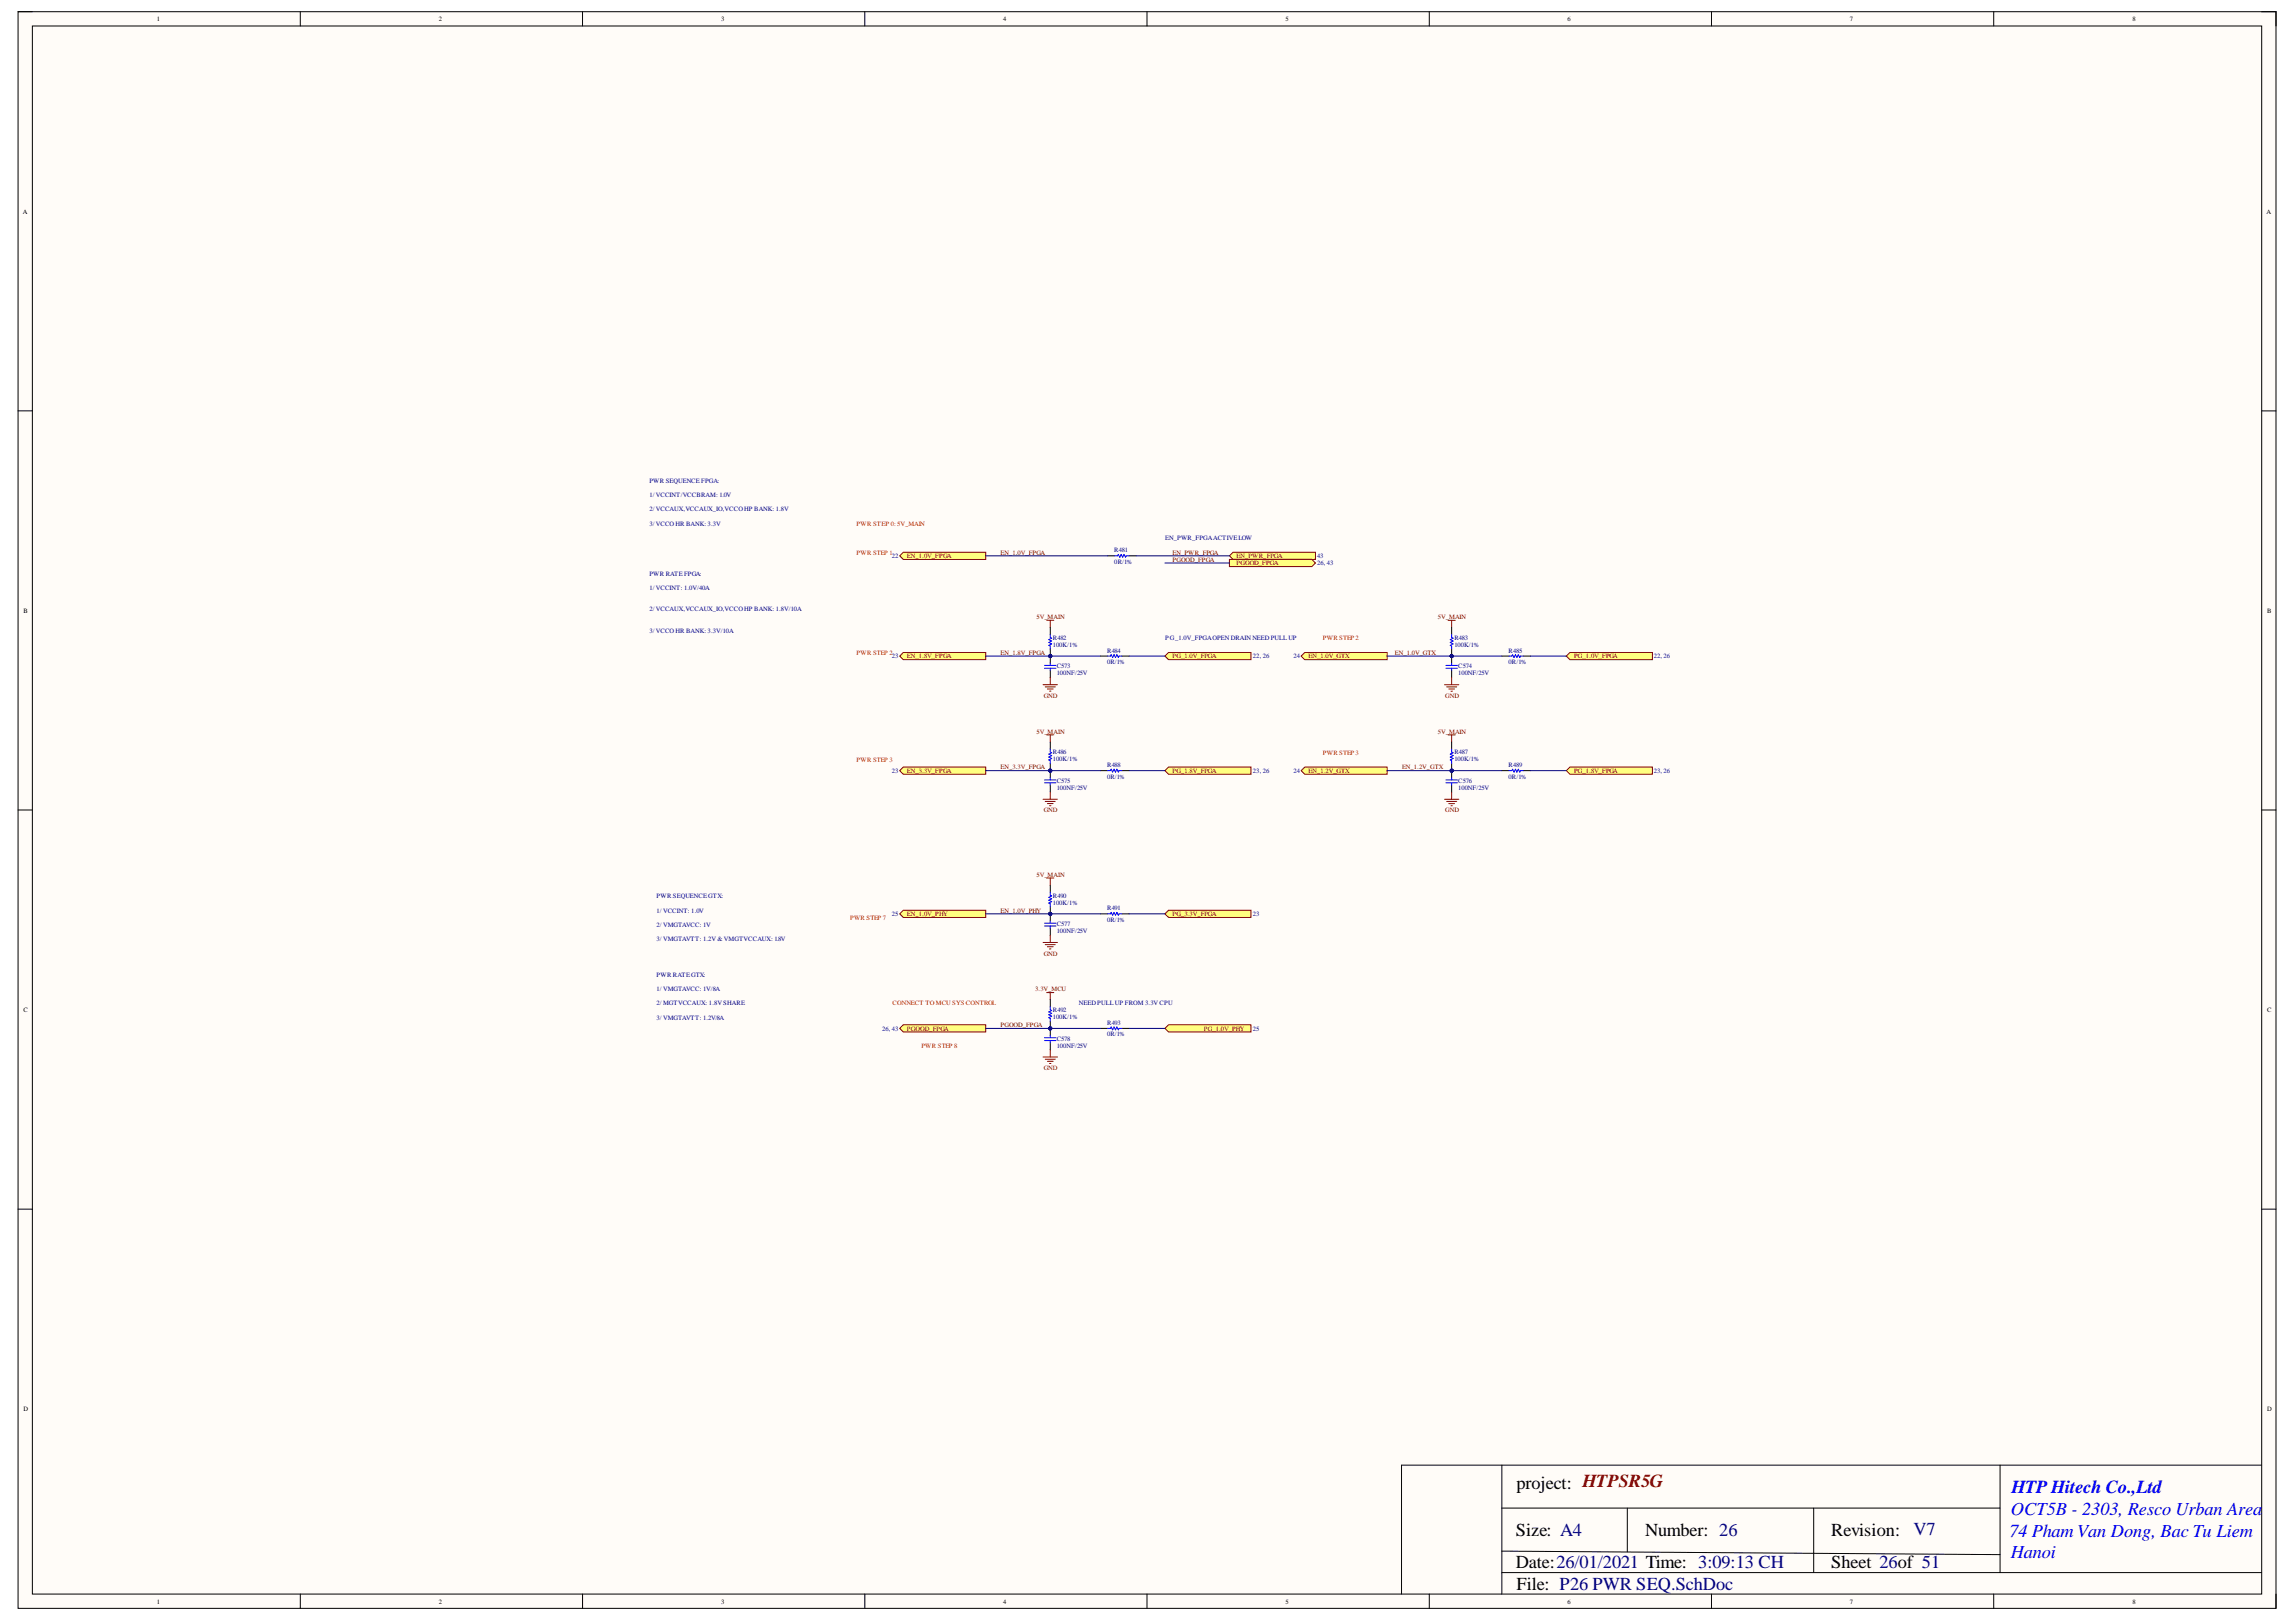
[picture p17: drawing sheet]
<svg xmlns="http://www.w3.org/2000/svg" width="297mm" height="210mm" viewBox="0 0 297 210" stroke-linecap="round" stroke-linejoin="round" font-family="sans-serif">
<defs><g id="words">
<g font-size="2.4">
<text x="196.2" y="192.6">project: HTPSR5G</text>
<text x="196.1" y="198.8">Size: A4</text>
<text x="196.1" y="202.9">Date:26/01/2021 Time: 3:09:13 CH</text>
<text x="212.9" y="198.8">Number: 26</text>
<text x="236.9" y="198.8">Revision:</text>
<text x="236.9" y="202.9">Sheet 26of 51</text>
<text x="196.2" y="205.7">File: P26 PWR SEQ.SchDoc</text>
</g>
<g font-size="2.4" fill="#00f">
<text x="260.1" y="196">OCT5B - 2303, Resco Urban Area</text>
<text x="260.2" y="193.2">HTP Hitech Co.,Ltd</text>
<text x="260" y="198.9">74 Pham Van Dong, Bac Tu Liem</text>
<text x="260.1" y="201.6">Hanoi</text>
</g>
<text font-size="2.4" fill="#000080" x="247.5" y="198.6">V7</text>
<g font-size=".8">
<text x="20.3" y="2.7">1</text>
<text x="56.8" y="2.7">2</text>
<text x="93.3" y="2.7">3</text>
<text x="129.8" y="2.7">4</text>
<text x="166.3" y="2.7">5</text>
<text x="202.8" y="2.7">6</text>
<text x="239.3" y="2.7">7</text>
<text x="275.9" y="2.7">8</text>
<text x="3" y="27.6">A</text>
<text x="293.2" y="27.6">A</text>
<text x="3" y="79.3">B</text>
<text x="293.3" y="79.3">B</text>
<text x="3" y="130.9">C</text>
<text x="293.3" y="130.9">C</text>
<text x="3" y="182.6">D</text>
<text x="293.3" y="182.6">D</text>
<text x="20.3" y="207.5">1</text>
<text x="56.8" y="207.5">2</text>
<text x="93.3" y="207.5">3</text>
<text x="129.8" y="207.5">4</text>
<text x="166.3" y="207.5">5</text>
<text x="202.8" y="207.5">6</text>
<text x="239.3" y="207.5">7</text>
<text x="275.9" y="207.5">8</text>
</g>
<g font-size=".8" fill="#000080">
<text x="84" y="62.5">PWR SEQUENCE FPGA:</text>
<text x="84" y="64.3">1/ VCCINT/VCCBRAM: 1.0V</text>
<text x="84" y="66.2">2/ VCCAUX,VCCAUX_IO,VCCO HP BANK: 1.8V</text>
<text x="84" y="68.1">3/ VCCO HR BANK: 3.3V</text>
<text x="144.2" y="71.4">R481</text>
<text x="150.8" y="69.9">EN_PWR_FPGAACTIVE LOW</text>
<text x="84" y="74.6">PWR RATE FPGA:</text>
<text x="84" y="76.3">1/ VCCINT: 1.0V/40A</text>
<text x="115.4" y="72.2">22</text>
<text x="144.2" y="73">0R/1%</text>
<text x="170.4" y="72.2">43</text>
<text x="170.4" y="73.1">26, 43</text>
<text x="84" y="79.1">2/ VCCAUX,VCCAUX_IO,VCCO HP BANK: 1.8V/10A</text>
<text x="84" y="81.9">3/ VCCO HR BANK: 3.3V/10A</text>
<text x="136.2" y="83.7">100K/1%</text>
<text x="136.2" y="82.8">R482</text>
<text x="150.8" y="82.8">PG_1.0V_FPGAOPEN DRAIN NEED PULL UP</text>
<text x="188.2" y="83.7">100K/1%</text>
<text x="188.2" y="82.8">R483</text>
<text x="115.4" y="85.2">23</text>
<text x="136.7" y="87.4">100NF/25V</text>
<text x="136.7" y="86.5">C573</text>
<text x="143.2" y="85.9">0R/1%</text>
<text x="143.2" y="84.4">R484</text>
<text x="162.1" y="85.2">22, 26</text>
<text x="167.3" y="85.2">24</text>
<text x="188.7" y="87.4">100NF/25V</text>
<text x="188.7" y="86.5">C574</text>
<text x="195.2" y="85.9">0R/1%</text>
<text x="195.2" y="84.4">R485</text>
<text x="214" y="85.2">22, 26</text>
<text x="115.4" y="100">23</text>
<text x="136.2" y="98.5">100K/1%</text>
<text x="136.2" y="97.6">R486</text>
<text x="136.7" y="101.3">C575</text>
<text x="143.2" y="100.8">0R/1%</text>
<text x="143.2" y="99.2">R488</text>
<text x="162.1" y="100">23, 26</text>
<text x="167.3" y="100">24</text>
<text x="188.2" y="98.5">100K/1%</text>
<text x="188.2" y="97.6">R487</text>
<text x="188.7" y="101.3">C576</text>
<text x="195.2" y="100.8">0R/1%</text>
<text x="195.2" y="99.2">R489</text>
<text x="214" y="100">23, 26</text>
<text x="136.7" y="102.2">100NF/25V</text>
<text x="188.7" y="102.2">100NF/25V</text>
<text x="84.9" y="116.2">PWR SEQUENCE GTX:</text>
<text x="84.9" y="118.1">1/ VCCINT: 1.0V</text>
<text x="84.9" y="120">2/ VMGTAVCC: 1V</text>
<text x="115.4" y="118.5">25</text>
<text x="136.2" y="117.1">100K/1%</text>
<text x="136.2" y="116.1">R490</text>
<text x="136.7" y="119.9">C577</text>
<text x="143.2" y="119.3">0R/1%</text>
<text x="143.2" y="117.8">R491</text>
<text x="162.1" y="118.5">23</text>
<text x="84.9" y="121.8">3/ VMGTAVTT: 1.2V &amp; VMGTVCCAUX: 1.8V</text>
<text x="136.7" y="120.8">100NF/25V</text>
<text x="84.9" y="126.4">PWR RATE GTX:</text>
<text x="84.9" y="128.2">1/ VMGTAVCC: 1V/8A</text>
<text x="84.9" y="130.1">2/ MGTVCCAUX: 1.8V SHARE</text>
<text x="84.9" y="132">3/ VMGTAVTT: 1.2V/8A</text>
<text x="136.2" y="131.9">100K/1%</text>
<text x="136.2" y="130.9">R492</text>
<text x="139.6" y="130.1">NEED PULL UP FROM 3.3V CPU</text>
<text x="114.1" y="133.4">26, 43</text>
<text x="136.7" y="135.6">100NF/25V</text>
<text x="136.7" y="134.7">C578</text>
<text x="143.2" y="134.1">0R/1%</text>
<text x="143.2" y="132.6">R493</text>
<text x="162.1" y="133.4">25</text>
</g>
<g font-size=".8" fill="#f00">
<text x="110.8" y="68.1">PWR STEP 0: 5V_MAIN</text>
<text x="110.8" y="71.8">PWR STEP 1</text>
<text x="171.1" y="82.8">PWR STEP 2</text>
<text x="110.8" y="84.7">PWR STEP 2</text>
<text x="110.8" y="98.7">PWR STEP 3</text>
<text x="171.1" y="97.7">PWR STEP 3</text>
<text x="110" y="119">PWR STEP 7</text>
<text x="115.5" y="130.1">CONNECT TO MCU SYS CONTROL</text>
<text x="119.2" y="135.7">PWR STEP 8</text>
</g>
<g font-size=".8" fill="#800000">
<text x="129.4" y="71.8">EN_1.0V_FPGA</text>
<text x="151.7" y="71.8">EN_PWR_FPGA</text>
<text x="117.3" y="72.2">EN_1.0V_FPGA</text>
<text x="151.7" y="72.7">PGOOD_FPGA</text>
<text x="160" y="72.2">EN_PWR_FPGA</text>
<text x="160" y="73.1">PGOOD_FPGA</text>
<text x="134.1" y="80.1">5V_MAIN</text>
<text x="186" y="80.1">5V_MAIN</text>
<text x="117.3" y="85.2">EN_1.8V_FPGA</text>
<text x="129.4" y="84.7">EN_1.8V_FPGA</text>
<text x="151.7" y="85.2">PG_1.0V_FPGA</text>
<text x="169.3" y="85.2">EN_1.0V_GTX</text>
<text x="180.5" y="84.7">EN_1.0V_GTX</text>
<text x="203.6" y="85.2">PG_1.0V_FPGA</text>
<text x="134.1" y="94.9">5V_MAIN</text>
<text x="135" y="90.3">GND</text>
<text x="186" y="94.9">5V_MAIN</text>
<text x="187" y="90.3">GND</text>
<text x="117.3" y="100">EN_3.3V_FPGA</text>
<text x="129.4" y="99.6">EN_3.3V_FPGA</text>
<text x="151.7" y="100">PG_1.8V_FPGA</text>
<text x="169.3" y="100">EN_1.2V_GTX</text>
<text x="181.4" y="99.6">EN_1.2V_GTX</text>
<text x="203.6" y="100">PG_1.8V_FPGA</text>
<text x="135" y="105.1">GND</text>
<text x="187" y="105.1">GND</text>
<text x="134.1" y="113.4">5V_MAIN</text>
<text x="117.3" y="118.5">EN_1.0V_PHY</text>
<text x="129.4" y="118.1">EN_1.0V_PHY</text>
<text x="151.7" y="118.5">PG_3.3V_FPGA</text>
<text x="135" y="123.7">GND</text>
<text x="133.9" y="128.2">3.3V_MCU</text>
<text x="117.3" y="133.4">PGOOD_FPGA</text>
<text x="129.4" y="132.9">PGOOD_FPGA</text>
<text x="155.7" y="133.4">PG_1.0V_PHY</text>
<text x="135" y="138.5">GND</text>
</g>
</g></defs>
<path d="M2.3 1.5h292.2v206.6h-292.2z" fill-rule="evenodd" fill="#fffcf8"/>
<path d="M2.3 1.5h292.2v206.6h-292.2z" fill="none" stroke="#000" stroke-width=".13"/>
<path d="M4.2 3.4h288.4v202.9h-288.4z" fill-rule="evenodd" fill="#fffcf8"/>
<g fill="none" stroke="#000" stroke-width=".13">
<path d="M2.3 1.5h1.9M4.2 3.4h288.4v202.9h-288.4zM38.8 1.5v1.9M75.4 1.5v1.9M111.9 1.5v1.9M148.4 1.5v1.9M184.9 1.5v1.9M221.4 1.5v1.9M257.9 1.5v1.9M292.6 1.5h1.9v1.9M2.3 53.2h1.9M292.6 53.2h1.9"/>
<path d="M2.3 104.8h1.9M292.6 104.8h1.9M2.3 156.5h1.9M292.6 156.5h1.9M194.3 189.6v16.7M194.3 195.2h64.5M210.5 195.2v5.6M234.6 195.2v8.3M258.8 189.6v13.9M292.6 189.6h-111.3v16.7M38.9 206.3v1.8M75.4 206.3v1.8"/>
<path d="M111.9 206.3v1.8M148.4 206.3v1.8M184.9 206.3v1.8M194.3 200.7l64.5 .5M194.3 203.5h98.3M221.4 206.3v1.8M257.9 206.3v1.8M294.5 206.3v1.8"/>
</g>
<path d="M116.4 71.9l.5-.4h10.6v.9h-10.6z" fill-rule="evenodd" fill="#ffff80"/>
<path d="M116.4 71.9l.5-.4h10.6v.9h-10.6z" fill="none" stroke="#800000" stroke-width=".13"/>
<path d="M116.9 84.4h10.6v1h-10.6l-.5-.5z" fill-rule="evenodd" fill="#ffff80"/>
<path d="M116.9 84.4h10.6v1h-10.6l-.5-.5z" fill="none" stroke="#800000" stroke-width=".13"/>
<path d="M116.9 99.3h10.6v.9h-10.6l-.5-.5z" fill-rule="evenodd" fill="#ffff80"/>
<path d="M116.9 99.3h10.6v.9h-10.6l-.5-.5z" fill="none" stroke="#800000" stroke-width=".13"/>
<circle cx="135.9" cy="84.9" r=".18" fill="#000080"/>
<circle cx="135.9" cy="84.9" r=".18" fill="none" stroke="#000080" stroke-width=".13"/>
<path d="M135.9 84.9v.9M135.9 86.8v.9" fill="none" stroke="#000" stroke-width=".13"/>
<circle cx="135.9" cy="84.9" r=".18" fill="#000080"/>
<circle cx="135.9" cy="84.9" r=".18" fill="none" stroke="#000080" stroke-width=".13"/>
<path d="M135.1 86.1h1.5M135.1 86.5h1.5M135.9 85.8v.3M135.9 86.5v.3" fill="none" stroke="#00f" stroke-width=".13"/>
<path d="M134.9 88.6h1.9M135.2 88.9h1.3M135.4 80.3h.9M135.5 89.2h.7M135.8 89.4h.2M135.9 80.3v.9M135.9 87.7v.9" fill="none" stroke="#800000" stroke-width=".13"/>
<circle cx="135.9" cy="99.7" r=".18" fill="#000080"/>
<circle cx="135.9" cy="99.7" r=".18" fill="none" stroke="#000080" stroke-width=".13"/>
<path d="M135.9 99.7v1M135.9 101.6v.9" fill="none" stroke="#000" stroke-width=".13"/>
<circle cx="135.9" cy="99.7" r=".18" fill="#000080"/>
<circle cx="135.9" cy="99.7" r=".18" fill="none" stroke="#000080" stroke-width=".13"/>
<path d="M143.3 84.9h.4l.1-.2 .1 .4 .2-.4 .2 .4 .2-.4 .2 .4 .1-.2h.3M135.1 100.9h1.5M135.1 101.3h1.5M135.9 100.7v.2M135.9 101.3v.3" fill="none" stroke="#00f" stroke-width=".13"/>
<path d="M135.4 95.1h.9M135.9 95.1v.9M134.9 103.4h1.9M135.2 103.7h1.3M135.5 104h.7M135.8 104.3h.2M135.9 102.5v.9" fill="none" stroke="#800000" stroke-width=".13"/>
<path d="M142.4 84.9h.9M145.1 84.9h1" fill="none" stroke="#000" stroke-width=".13"/>
<path d="M150.7 84.9l.5-.5h10.6v1h-10.6z" fill-rule="evenodd" fill="#ffff80"/>
<path d="M150.7 84.9l.5-.5h10.6v1h-10.6z" fill="none" stroke="#800000" stroke-width=".13"/>
<path d="M142.4 99.7h.9M145.1 99.7h1" fill="none" stroke="#000" stroke-width=".13"/>
<path d="M143.3 99.7h.4l.1-.2 .1 .4 .2-.4 .2 .4 .2-.4 .2 .4 .1-.2h.3" fill="none" stroke="#00f" stroke-width=".13"/>
<path d="M150.7 99.7l.5-.4h10.6v.9h-10.6z" fill-rule="evenodd" fill="#ffff80"/>
<path d="M150.7 99.7l.5-.4h10.6v.9h-10.6z" fill="none" stroke="#800000" stroke-width=".13"/>
<path d="M116.9 132.6h10.6v.9h-10.6l-.5-.4z" fill-rule="evenodd" fill="#ffff80"/>
<path d="M116.9 132.6h10.6v.9h-10.6l-.5-.4z" fill="none" stroke="#800000" stroke-width=".13"/>
<circle cx="135.9" cy="133.1" r=".18" fill="#000080"/>
<circle cx="135.9" cy="133.1" r=".18" fill="none" stroke="#000080" stroke-width=".13"/>
<path d="M135.9 133.1v.9M135.9 134.9v1" fill="none" stroke="#000" stroke-width=".13"/>
<circle cx="135.9" cy="133.1" r=".18" fill="#000080"/>
<circle cx="135.9" cy="133.1" r=".18" fill="none" stroke="#000080" stroke-width=".13"/>
<path d="M135.1 134.3h1.5M135.1 134.7h1.5M135.9 134v.3M135.9 134.7v.2" fill="none" stroke="#00f" stroke-width=".13"/>
<path d="M134.9 136.8h1.9M135.2 137.1h1.3M135.4 128.5h.9M135.5 137.3h.7M135.8 137.6h.2M135.9 128.5v.9M135.9 135.9v.9" fill="none" stroke="#800000" stroke-width=".13"/>
<circle cx="135.9" cy="133.1" r=".18" fill="#000080"/>
<circle cx="135.9" cy="133.1" r=".18" fill="none" stroke="#000080" stroke-width=".13"/>
<path d="M135.9 129.4v.9M135.9 132.2v.9" fill="none" stroke="#000" stroke-width=".13"/>
<circle cx="135.9" cy="133.1" r=".18" fill="#000080"/>
<circle cx="135.9" cy="133.1" r=".18" fill="none" stroke="#000080" stroke-width=".13"/>
<path d="M135.9 130.3v.4l.2 .1-.4 .2 .4 .1-.4 .2 .4 .2-.4 .2 .2 .1v.4M143.3 133.1h.4l.1-.2 .1 .4 .2-.4 .2 .4 .2-.4 .2 .4 .1-.2h.3" fill="none" stroke="#00f" stroke-width=".13"/>
<path d="M142.4 133.1h.9M145.1 133.1h1" fill="none" stroke="#000" stroke-width=".13"/>
<path d="M168.3 84.9l.5-.5h10.7v1h-10.7z" fill-rule="evenodd" fill="#ffff80"/>
<path d="M168.3 84.9l.5-.5h10.7v1h-10.7z" fill="none" stroke="#800000" stroke-width=".13"/>
<circle cx="187.8" cy="84.9" r=".18" fill="#000080"/>
<circle cx="187.8" cy="84.9" r=".18" fill="none" stroke="#000080" stroke-width=".13"/>
<path d="M187.8 84.9v.9M187.8 86.8v.9" fill="none" stroke="#000" stroke-width=".13"/>
<circle cx="187.8" cy="84.9" r=".18" fill="#000080"/>
<circle cx="187.8" cy="84.9" r=".18" fill="none" stroke="#000080" stroke-width=".13"/>
<path d="M187.1 86.1h1.5M187.1 86.5h1.5M187.8 85.8v.3M187.8 86.5v.3" fill="none" stroke="#00f" stroke-width=".13"/>
<path d="M186.9 88.6h1.8M187.2 88.9h1.3M187.3 80.3h1M187.4 89.2h.8M187.7 89.4h.2M187.8 80.3v.9M187.8 87.7v.9" fill="none" stroke="#800000" stroke-width=".13"/>
<circle cx="187.8" cy="84.9" r=".18" fill="#000080"/>
<circle cx="187.8" cy="84.9" r=".18" fill="none" stroke="#000080" stroke-width=".13"/>
<path d="M187.8 81.2v.9M187.8 84v.9" fill="none" stroke="#000" stroke-width=".13"/>
<circle cx="187.8" cy="84.9" r=".18" fill="#000080"/>
<circle cx="187.8" cy="84.9" r=".18" fill="none" stroke="#000080" stroke-width=".13"/>
<path d="M187.8 82.1v.4l.2 .1-.4 .2 .4 .2-.4 .1 .4 .2-.4 .2 .2 .1v.4M195.2 84.9h.4l.1-.2 .2 .4 .2-.4 .1 .4 .2-.4 .2 .4 .1-.2h.4" fill="none" stroke="#00f" stroke-width=".13"/>
<path d="M194.3 84.9h.9M197.1 84.9h.9" fill="none" stroke="#000" stroke-width=".13"/>
<circle cx="187.8" cy="99.7" r=".18" fill="#000080"/>
<circle cx="187.8" cy="99.7" r=".18" fill="none" stroke="#000080" stroke-width=".13"/>
<path d="M187.8 99.7v1M187.8 101.6v.9" fill="none" stroke="#000" stroke-width=".13"/>
<circle cx="187.8" cy="99.7" r=".18" fill="#000080"/>
<circle cx="187.8" cy="99.7" r=".18" fill="none" stroke="#000080" stroke-width=".13"/>
<path d="M187.1 100.9h1.5M187.1 101.3h1.5M187.8 100.7v.2M187.8 101.3v.3" fill="none" stroke="#00f" stroke-width=".13"/>
<path d="M187.3 95.1h1M187.8 95.1v.9M186.9 103.4h1.8M187.2 103.7h1.3M187.4 104h.8M187.7 104.3h.2M187.8 102.5v.9" fill="none" stroke="#800000" stroke-width=".13"/>
<circle cx="187.8" cy="99.7" r=".18" fill="#000080"/>
<circle cx="187.8" cy="99.7" r=".18" fill="none" stroke="#000080" stroke-width=".13"/>
<path d="M187.8 96v.9M187.8 98.8v.9" fill="none" stroke="#000" stroke-width=".13"/>
<circle cx="187.8" cy="99.7" r=".18" fill="#000080"/>
<circle cx="187.8" cy="99.7" r=".18" fill="none" stroke="#000080" stroke-width=".13"/>
<path d="M187.8 96.9v.4l.2 .1-.4 .2 .4 .2-.4 .2 .4 .2-.4 .1 .2 .1v.4M195.2 99.7h.4l.1-.2 .2 .4 .2-.4 .1 .4 .2-.4 .2 .4 .1-.2h.4" fill="none" stroke="#00f" stroke-width=".13"/>
<path d="M194.3 99.7h.9M197.1 99.7h.9" fill="none" stroke="#000" stroke-width=".13"/>
<path d="M168.3 99.7l.5-.4h10.7v.9h-10.7z" fill-rule="evenodd" fill="#ffff80"/>
<path d="M168.3 99.7l.5-.4h10.7v.9h-10.7z" fill="none" stroke="#800000" stroke-width=".13"/>
<path d="M159.1 71.9l.4-.4h10.7v.9h-10.7z" fill-rule="evenodd" fill="#ffff80"/>
<path d="M159.1 71.9l.4-.4h10.7v.9h-10.7z" fill="none" stroke="#800000" stroke-width=".13"/>
<path d="M159.1 72.4h10.6l.5 .5-.5 .4h-10.6z" fill-rule="evenodd" fill="#ffff80"/>
<path d="M159.1 72.4h10.6l.5 .5-.5 .4h-10.6z" fill="none" stroke="#800000" stroke-width=".13"/>
<path d="M143.3 71.9h.9M146.1 71.9h.9" fill="none" stroke="#000" stroke-width=".13"/>
<path d="M144.2 71.9h.4l.1-.2 .2 .4 .2-.4 .1 .4 .2-.4 .2 .4 .1-.2h.4" fill="none" stroke="#00f" stroke-width=".13"/>
<path d="M150.7 133.1l.5-.5h10.6v.9h-10.6z" fill-rule="evenodd" fill="#ffff80"/>
<path d="M150.7 133.1l.5-.5h10.6v.9h-10.6z" fill="none" stroke="#800000" stroke-width=".13"/>
<path d="M116.9 117.8h10.6v.9h-10.6l-.5-.4z" fill-rule="evenodd" fill="#ffff80"/>
<path d="M116.9 117.8h10.6v.9h-10.6l-.5-.4z" fill="none" stroke="#800000" stroke-width=".13"/>
<circle cx="135.9" cy="118.3" r=".19" fill="#000080"/>
<circle cx="135.9" cy="118.3" r=".19" fill="none" stroke="#000080" stroke-width=".13"/>
<path d="M135.9 118.3v.9M135.9 120.1v.9" fill="none" stroke="#000" stroke-width=".13"/>
<circle cx="135.9" cy="118.3" r=".19" fill="#000080"/>
<circle cx="135.9" cy="118.3" r=".19" fill="none" stroke="#000080" stroke-width=".13"/>
<path d="M135.1 119.5h1.5M135.1 119.8h1.5M135.9 119.2v.3M135.9 119.8v.3" fill="none" stroke="#00f" stroke-width=".13"/>
<path d="M134.9 122h1.9M135.2 122.2h1.3M135.5 122.5h.7M135.8 122.8h.2M135.9 121v1" fill="none" stroke="#800000" stroke-width=".13"/>
<circle cx="135.9" cy="118.3" r=".19" fill="#000080"/>
<circle cx="135.9" cy="118.3" r=".19" fill="none" stroke="#000080" stroke-width=".13"/>
<path d="M135.9 114.6v.9M135.9 117.3v1" fill="none" stroke="#000" stroke-width=".13"/>
<circle cx="135.9" cy="118.3" r=".19" fill="#000080"/>
<circle cx="135.9" cy="118.3" r=".19" fill="none" stroke="#000080" stroke-width=".13"/>
<path d="M135.9 115.5v.4h.2l-.4 .2 .4 .2-.4 .2 .4 .2-.4 .2 .2 .1v.3M143.3 118.3h.4l.1-.2 .1 .3 .2-.3 .2 .3 .2-.3 .2 .3 .1-.1h.3" fill="none" stroke="#00f" stroke-width=".13"/>
<path d="M142.4 118.3h.9M145.1 118.3h1" fill="none" stroke="#000" stroke-width=".13"/>
<path d="M135.4 113.6h.9M135.9 113.6v1" fill="none" stroke="#800000" stroke-width=".13"/>
<circle cx="135.9" cy="84.9" r=".18" fill="#000080"/>
<circle cx="135.9" cy="84.9" r=".18" fill="none" stroke="#000080" stroke-width=".13"/>
<path d="M135.9 84v.9" fill="none" stroke="#000" stroke-width=".13"/>
<circle cx="135.9" cy="84.9" r=".18" fill="#000080"/>
<circle cx="135.9" cy="84.9" r=".18" fill="none" stroke="#000080" stroke-width=".13"/>
<path d="M135.9 81.2v.9" fill="none" stroke="#000" stroke-width=".13"/>
<path d="M135.9 82.1v.4l.2 .1-.4 .2 .4 .2-.4 .1 .4 .2-.4 .2 .2 .1v.4" fill="none" stroke="#00f" stroke-width=".13"/>
<circle cx="135.9" cy="99.7" r=".18" fill="#000080"/>
<circle cx="135.9" cy="99.7" r=".18" fill="none" stroke="#000080" stroke-width=".13"/>
<path d="M135.9 98.8v.9" fill="none" stroke="#000" stroke-width=".13"/>
<circle cx="135.9" cy="99.7" r=".18" fill="#000080"/>
<circle cx="135.9" cy="99.7" r=".18" fill="none" stroke="#000080" stroke-width=".13"/>
<path d="M135.9 96v.9" fill="none" stroke="#000" stroke-width=".13"/>
<path d="M135.9 96.9v.4l.2 .1-.4 .2 .4 .2-.4 .2 .4 .2-.4 .1 .2 .1v.4" fill="none" stroke="#00f" stroke-width=".13"/>
<path d="M202.6 84.9l.5-.5h10.7v1h-10.7z" fill-rule="evenodd" fill="#ffff80"/>
<path d="M202.6 84.9l.5-.5h10.7v1h-10.7z" fill="none" stroke="#800000" stroke-width=".13"/>
<path d="M202.6 99.7l.5-.4h10.7v.9h-10.7z" fill-rule="evenodd" fill="#ffff80"/>
<path d="M202.6 99.7l.5-.4h10.7v.9h-10.7z" fill="none" stroke="#800000" stroke-width=".13"/>
<path d="M150.7 118.3l.5-.5h10.6v.9h-10.6z" fill-rule="evenodd" fill="#ffff80"/>
<path d="M150.7 118.3l.5-.5h10.6v.9h-10.6z" fill="none" stroke="#800000" stroke-width=".13"/>
<path d="M127.5 71.9h15.8M127.5 133.1h8.4" fill="none" stroke="#000080" stroke-width=".13"/>
<circle cx="135.9" cy="133.1" r=".18" fill="#000080"/>
<g fill="none" stroke="#000080" stroke-width=".13">
<path d="M127.5 118.3h8.4"/>
<circle cx="135.9" cy="133.1" r=".18"/>
</g>
<circle cx="135.9" cy="118.3" r=".19" fill="#000080"/>
<g fill="none" stroke="#000080" stroke-width=".13">
<path d="M127.5 99.7h8.4"/>
<circle cx="135.9" cy="118.3" r=".19"/>
</g>
<circle cx="135.9" cy="99.7" r=".18" fill="#000080"/>
<g fill="none" stroke="#000080" stroke-width=".13">
<path d="M127.5 84.9h8.4"/>
<circle cx="135.9" cy="99.7" r=".18"/>
</g>
<circle cx="135.9" cy="84.9" r=".18" fill="#000080"/>
<g fill="none" stroke="#000080" stroke-width=".13">
<path d="M135.9 133.1h6.5"/>
<circle cx="135.9" cy="84.9" r=".18"/>
</g>
<circle cx="135.9" cy="133.1" r=".18" fill="#000080"/>
<g fill="none" stroke="#000080" stroke-width=".13">
<path d="M135.9 118.3h6.5"/>
<circle cx="135.9" cy="133.1" r=".18"/>
</g>
<circle cx="135.9" cy="118.3" r=".19" fill="#000080"/>
<g fill="none" stroke="#000080" stroke-width=".13">
<path d="M135.9 99.7h6.5"/>
<circle cx="135.9" cy="118.3" r=".19"/>
</g>
<circle cx="135.9" cy="99.7" r=".18" fill="#000080"/>
<g fill="none" stroke="#000080" stroke-width=".13">
<path d="M135.9 84.9h6.5"/>
<circle cx="135.9" cy="99.7" r=".18"/>
</g>
<circle cx="135.9" cy="84.9" r=".18" fill="#000080"/>
<g fill="none" stroke="#000080" stroke-width=".13">
<path d="M147 71.9h12.1M150.7 72.9h8.4M146.1 99.7h4.6M146.1 84.9h4.6M179.5 99.7h8.3M146.1 118.3h4.6M146.1 133.1h4.6"/>
<circle cx="135.9" cy="84.9" r=".18"/>
</g>
<circle cx="187.8" cy="99.7" r=".18" fill="#000080"/>
<g fill="none" stroke="#000080" stroke-width=".13">
<path d="M179.5 84.9h8.3"/>
<circle cx="187.8" cy="99.7" r=".18"/>
</g>
<circle cx="187.8" cy="84.9" r=".18" fill="#000080"/>
<g fill="none" stroke="#000080" stroke-width=".13">
<path d="M187.8 99.7h6.5"/>
<circle cx="187.8" cy="84.9" r=".18"/>
</g>
<circle cx="187.8" cy="99.7" r=".18" fill="#000080"/>
<g fill="none" stroke="#000080" stroke-width=".13">
<path d="M187.8 84.9h6.5"/>
<circle cx="187.8" cy="99.7" r=".18"/>
</g>
<circle cx="187.8" cy="84.9" r=".18" fill="#000080"/>
<g fill="none" stroke="#000080" stroke-width=".13">
<path d="M198 99.7h4.6M198 84.9h4.6"/>
<circle cx="187.8" cy="84.9" r=".18"/>
</g>
<use href="#words"/>
</svg>
